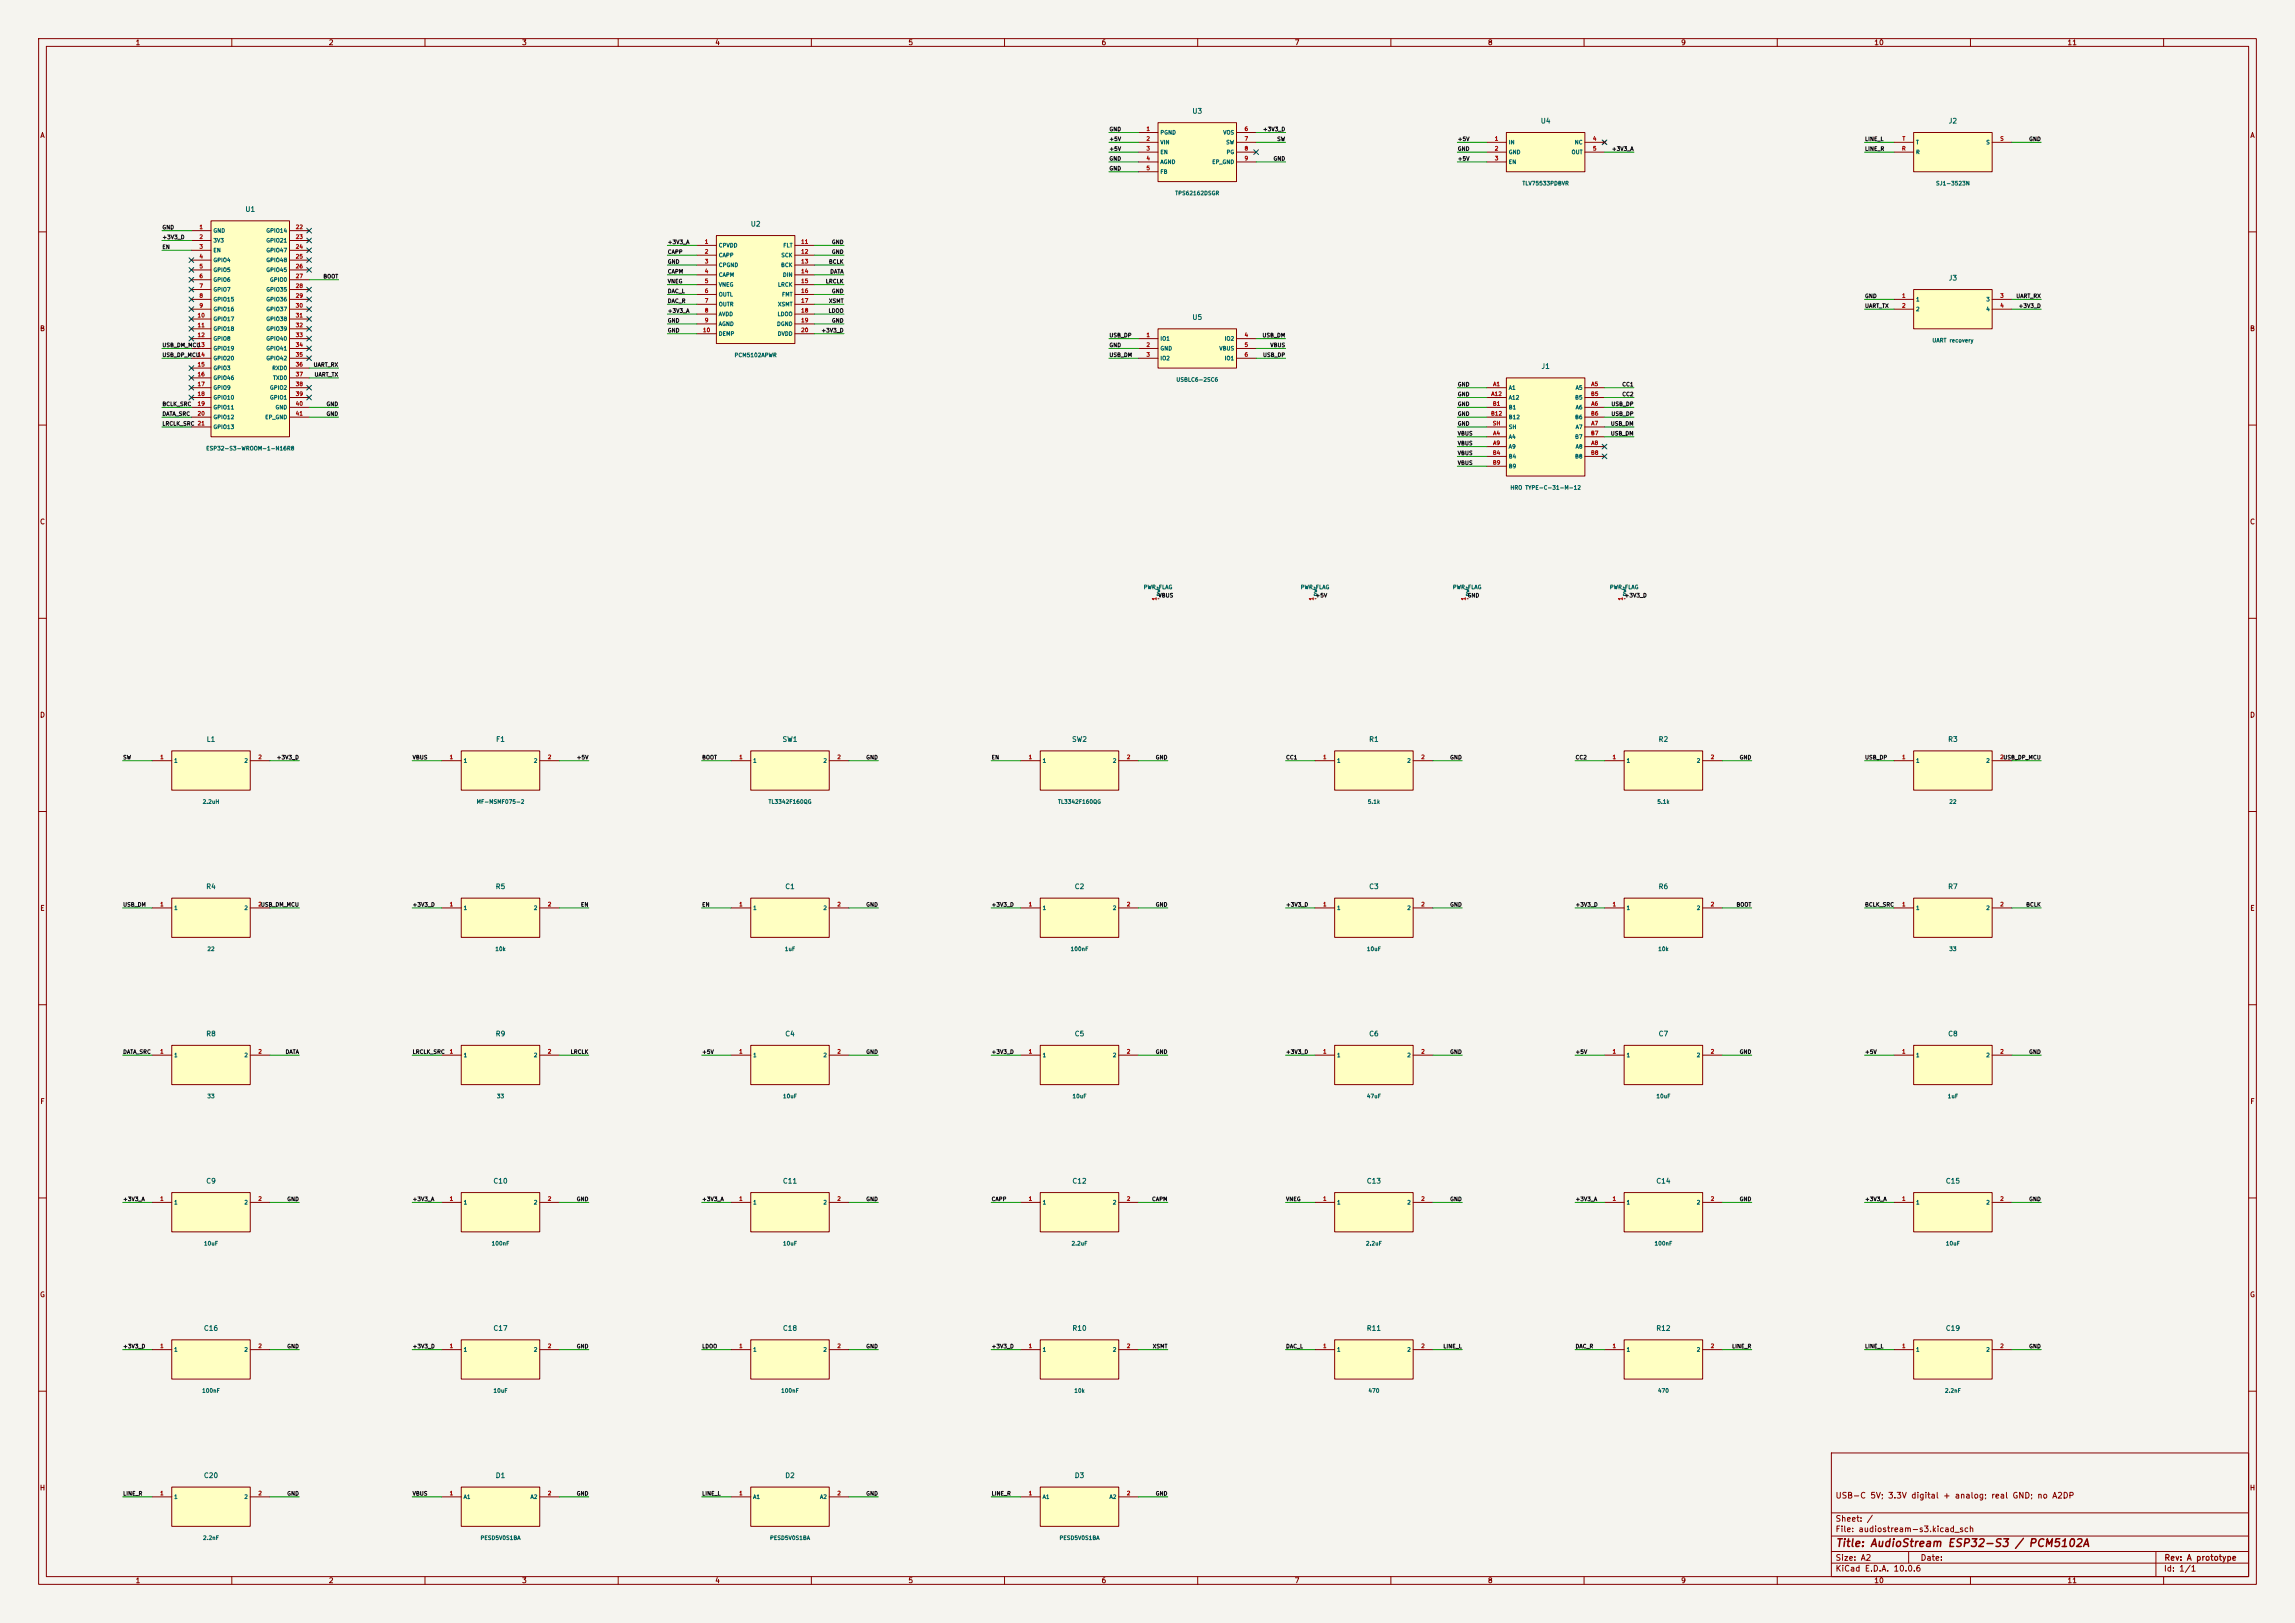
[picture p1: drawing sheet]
<svg xmlns="http://www.w3.org/2000/svg" width="594mm" height="420mm" viewBox="0 0 594 420" stroke-linecap="round" stroke-linejoin="round" font-family="sans-serif">
<defs><g id="words">
<text font-size="2" fill="#840000" x="475" y="400.8">Title: AudioStream ESP32-S3 / PCM5102A</text>
<g font-size="1.5" fill="#840000">
<text x="475" y="388.1">USB-C 5V; 3.3V digital + analog; real GND; no A2DP</text>
<text x="475" y="394.1">Sheet: /</text>
<text x="475" y="396.8">File: audiostream-s3.kicad_sch</text>
<text x="475" y="407">KiCad E.D.A. 10.0.6</text>
<text x="475" y="404.2">Size: A2</text>
<text x="497" y="404.2">Date:</text>
<text x="560" y="407">Id: 1/1</text>
<text x="560.1" y="404.2">Rev: A prototype</text>
</g>
<g font-size="1.3" fill="#840000">
<text x="35" y="12">1</text>
<text x="85" y="12">2</text>
<text x="135" y="12">3</text>
<text x="185" y="12">4</text>
<text x="235" y="12">5</text>
<text x="285" y="12">6</text>
<text x="335" y="12">7</text>
<text x="385" y="12">8</text>
<text x="435" y="12">9</text>
<text x="485" y="12">10</text>
<text x="535" y="12">11</text>
<text x="10.3" y="36">A</text>
<text x="582.3" y="36">A</text>
<text x="10.2" y="86">B</text>
<text x="582.2" y="86">B</text>
<text x="10.2" y="136">C</text>
<text x="582.2" y="136">C</text>
<text x="10.2" y="186">D</text>
<text x="582.2" y="186">D</text>
<text x="10.3" y="236">E</text>
<text x="582.3" y="236">E</text>
<text x="10.3" y="286">F</text>
<text x="582.3" y="286">F</text>
<text x="10.2" y="336">G</text>
<text x="582.2" y="336">G</text>
<text x="10.2" y="386">H</text>
<text x="582.2" y="386">H</text>
<text x="35" y="410">1</text>
<text x="85" y="410">2</text>
<text x="135" y="410">3</text>
<text x="185" y="410">4</text>
<text x="235" y="410">5</text>
<text x="285" y="410">6</text>
<text x="335" y="410">7</text>
<text x="385" y="410">8</text>
<text x="435" y="410">9</text>
<text x="485" y="410">10</text>
<text x="535" y="410">11</text>
</g>
<g font-size="1.3" fill="#006464">
<text x="308.5" y="29.7">U3</text>
<text x="398.7" y="32.3">U4</text>
<text x="504.2" y="32.3">J2</text>
<text x="63.4" y="55.1">U1</text>
<text x="194.2" y="58.9">U2</text>
<text x="504.2" y="72.9">J3</text>
<text x="308.5" y="83.1">U5</text>
<text x="398.8" y="95.8">J1</text>
<text x="53.4" y="192.3">L1</text>
<text x="128.3" y="192.3">F1</text>
<text x="202.4" y="192.3">SW1</text>
<text x="277.3" y="192.3">SW2</text>
<text x="354.2" y="192.3">R1</text>
<text x="429.2" y="192.3">R2</text>
<text x="504.1" y="192.3">R3</text>
<text x="53.2" y="230.4">R4</text>
<text x="128.2" y="230.4">R5</text>
<text x="203.1" y="230.4">C1</text>
<text x="278" y="230.4">C2</text>
<text x="354.2" y="230.4">C3</text>
<text x="429.2" y="230.4">R6</text>
<text x="504.1" y="230.4">R7</text>
<text x="53.2" y="268.5">R8</text>
<text x="128.2" y="268.5">R9</text>
<text x="203.1" y="268.5">C4</text>
<text x="278" y="268.5">C5</text>
<text x="354.2" y="268.5">C6</text>
<text x="429.2" y="268.5">C7</text>
<text x="504.1" y="268.5">C8</text>
<text x="53.2" y="306.6">C9</text>
<text x="127.6" y="306.6">C10</text>
<text x="202.5" y="306.6">C11</text>
<text x="277.4" y="306.6">C12</text>
<text x="353.6" y="306.6">C13</text>
<text x="428.6" y="306.6">C14</text>
<text x="503.5" y="306.6">C15</text>
<text x="52.6" y="344.7">C16</text>
<text x="127.6" y="344.7">C17</text>
<text x="202.5" y="344.7">C18</text>
<text x="277.4" y="344.7">R10</text>
<text x="353.6" y="344.7">R11</text>
<text x="428.6" y="344.7">R12</text>
<text x="503.5" y="344.7">C19</text>
<text x="52.6" y="382.8">C20</text>
<text x="128.2" y="382.8">D1</text>
<text x="203.1" y="382.8">D2</text>
<text x="278" y="382.8">D3</text>
</g>
<g font-size="1" fill="#0f0f0f">
<text x="287" y="34.2">GND</text>
<text x="326.8" y="34.2">+3V3_D</text>
<text x="287" y="36.7">+5V</text>
<text x="287" y="39.3">+5V</text>
<text x="287" y="41.8">GND</text>
<text x="329.5" y="41.8">GND</text>
<text x="330.4" y="36.7">SW</text>
<text x="377.2" y="41.8">+5V</text>
<text x="377.2" y="39.3">GND</text>
<text x="377.2" y="36.7">+5V</text>
<text x="417.1" y="39.3">+3V3_A</text>
<text x="482.6" y="39.3">LINE_R</text>
<text x="482.6" y="36.7">LINE_L</text>
<text x="525.1" y="36.7">GND</text>
<text x="287" y="44.3">GND</text>
<text x="41.9" y="59.6">GND</text>
<text x="41.9" y="64.7">EN</text>
<text x="41.9" y="62.1">+3V3_D</text>
<text x="172.7" y="65.9">CAPP</text>
<text x="172.7" y="63.4">+3V3_A</text>
<text x="215.2" y="63.4">GND</text>
<text x="215.2" y="65.9">GND</text>
<text x="172.7" y="71">CAPM</text>
<text x="172.7" y="68.5">GND</text>
<text x="214.4" y="68.5">BCLK</text>
<text x="214.8" y="71">DATA</text>
<text x="83.6" y="72.3">BOOT</text>
<text x="172.7" y="76.1">DAC_L</text>
<text x="172.7" y="73.6">VNEG</text>
<text x="213.6" y="73.6">LRCLK</text>
<text x="215.2" y="76.1">GND</text>
<text x="482.6" y="77.4">GND</text>
<text x="521.7" y="77.4">UART_RX</text>
<text x="172.7" y="83.7">GND</text>
<text x="172.7" y="81.2">+3V3_A</text>
<text x="172.7" y="78.6">DAC_R</text>
<text x="214.3" y="81.2">LDOO</text>
<text x="214.4" y="78.6">XSMT</text>
<text x="215.2" y="83.7">GND</text>
<text x="482.6" y="79.9">UART_TX</text>
<text x="522.4" y="79.9">+3V3_D</text>
<text x="172.7" y="86.3">GND</text>
<text x="212.5" y="86.3">+3V3_D</text>
<text x="287" y="87.5">USB_DP</text>
<text x="326.6" y="87.5">USB_DM</text>
<text x="41.9" y="92.6">USB_DP_MCU</text>
<text x="41.9" y="90.1">USB_DM_MCU</text>
<text x="81" y="95.1">UART_RX</text>
<text x="287" y="92.6">USB_DM</text>
<text x="287" y="90.1">GND</text>
<text x="326.8" y="92.6">USB_DP</text>
<text x="328.7" y="90.1">VBUS</text>
<text x="81.3" y="97.7">UART_TX</text>
<text x="377.2" y="100.2">GND</text>
<text x="419.8" y="100.2">CC1</text>
<text x="41.9" y="107.8">DATA_SRC</text>
<text x="41.9" y="105.3">BCLK_SRC</text>
<text x="84.4" y="105.3">GND</text>
<text x="84.4" y="107.8">GND</text>
<text x="377.2" y="107.8">GND</text>
<text x="377.2" y="105.3">GND</text>
<text x="377.2" y="102.8">GND</text>
<text x="416.9" y="105.3">USB_DP</text>
<text x="416.9" y="107.8">USB_DP</text>
<text x="419.8" y="102.8">CC2</text>
<text x="41.9" y="110.4">LRCLK_SRC 21</text>
<text x="377.2" y="112.9">VBUS</text>
<text x="377.2" y="110.4">GND</text>
<text x="416.8" y="110.4">USB_DM</text>
<text x="416.8" y="112.9">USB_DM</text>
<text x="377.2" y="118">VBUS</text>
<text x="377.2" y="115.5">VBUS</text>
<text x="377.2" y="120.5">VBUS</text>
<text x="299.7" y="154.8">VBUS</text>
<text x="340.4" y="154.8">+5V</text>
<text x="379.7" y="154.8">GND</text>
<text x="420.4" y="154.8">+3V3_D</text>
<text x="31.8" y="196.7">SW</text>
<text x="71.5" y="196.7">+3V3_D</text>
<text x="106.7" y="196.7">VBUS</text>
<text x="149.2" y="196.7">+5V</text>
<text x="181.6" y="196.7">BOOT</text>
<text x="224.1" y="196.7">GND</text>
<text x="256.5" y="196.7">EN</text>
<text x="299" y="196.7">GND</text>
<text x="332.7" y="196.7">CC1</text>
<text x="375.2" y="196.7">GND</text>
<text x="407.7" y="196.7">CC2</text>
<text x="450.1" y="196.7">GND</text>
<text x="482.6" y="196.7">USB_DP</text>
<text x="31.8" y="234.8">USB_DM</text>
<text x="67.4" y="234.8">USB_DM_MCU</text>
<text x="106.7" y="234.8">+3V3_D</text>
<text x="150.2" y="234.8">EN</text>
<text x="181.6" y="234.8">EN</text>
<text x="224.1" y="234.8">GND</text>
<text x="256.5" y="234.8">+3V3_D</text>
<text x="299" y="234.8">GND</text>
<text x="332.7" y="234.8">+3V3_D</text>
<text x="375.2" y="234.8">GND</text>
<text x="407.7" y="234.8">+3V3_D</text>
<text x="449.3" y="234.8">BOOT</text>
<text x="482.6" y="234.8">BCLK_SRC</text>
<text x="524.3" y="234.8">BCLK</text>
<text x="31.8" y="272.9">DATA_SRC</text>
<text x="73.8" y="272.9">DATA</text>
<text x="106.7" y="272.9">LRCLK_SRC</text>
<text x="147.6" y="272.9">LRCLK</text>
<text x="181.6" y="272.9">+5V</text>
<text x="224.1" y="272.9">GND</text>
<text x="256.5" y="272.9">+3V3_D</text>
<text x="299" y="272.9">GND</text>
<text x="332.7" y="272.9">+3V3_D</text>
<text x="375.2" y="272.9">GND</text>
<text x="407.7" y="272.9">+5V</text>
<text x="450.1" y="272.9">GND</text>
<text x="482.6" y="272.9">+5V</text>
<text x="525.1" y="272.9">GND</text>
<text x="31.8" y="311">+3V3_A</text>
<text x="74.2" y="311">GND</text>
<text x="106.7" y="311">+3V3_A</text>
<text x="149.2" y="311">GND</text>
<text x="181.6" y="311">+3V3_A</text>
<text x="224.1" y="311">GND</text>
<text x="256.5" y="311">CAPP</text>
<text x="298.1" y="311">CAPM</text>
<text x="332.7" y="311">VNEG</text>
<text x="375.2" y="311">GND</text>
<text x="407.7" y="311">+3V3_A</text>
<text x="450.1" y="311">GND</text>
<text x="482.6" y="311">+3V3_A</text>
<text x="525.1" y="311">GND</text>
<text x="31.8" y="349.1">+3V3_D</text>
<text x="74.2" y="349.1">GND</text>
<text x="106.7" y="349.1">+3V3_D</text>
<text x="149.2" y="349.1">GND</text>
<text x="181.6" y="349.1">LDOO</text>
<text x="224.1" y="349.1">GND</text>
<text x="256.5" y="349.1">+3V3_D</text>
<text x="298.3" y="349.1">XSMT</text>
<text x="332.7" y="349.1">DAC_L</text>
<text x="373.5" y="349.1">LINE_L</text>
<text x="407.7" y="349.1">DAC_R</text>
<text x="448.2" y="349.1">LINE_R</text>
<text x="482.6" y="349.1">LINE_L</text>
<text x="525.1" y="349.1">GND</text>
<text x="31.8" y="387.2">LINE_R</text>
<text x="74.2" y="387.2">GND</text>
<text x="106.7" y="387.2">VBUS</text>
<text x="149.2" y="387.2">GND</text>
<text x="181.6" y="387.2">LINE_L</text>
<text x="224.1" y="387.2">GND</text>
<text x="256.5" y="387.2">LINE_R</text>
<text x="299" y="387.2">GND</text>
</g>
<g font-size="1" fill="#a90000">
<text x="296.6" y="34.1">1</text>
<text x="322" y="34.1">6</text>
<text x="296.6" y="36.6">2</text>
<text x="296.6" y="39.2">3</text>
<text x="296.6" y="41.7">4</text>
<text x="322" y="36.6">7</text>
<text x="322" y="39.2">8</text>
<text x="322" y="41.7">9</text>
<text x="386.8" y="36.6">1</text>
<text x="386.8" y="39.2">2</text>
<text x="386.8" y="41.7">3</text>
<text x="412.2" y="36.6">4</text>
<text x="412.2" y="39.2">5</text>
<text x="492.2" y="39.2">R</text>
<text x="492.3" y="36.6">T</text>
<text x="517.6" y="36.6">S</text>
<text x="296.6" y="44.3">5</text>
<text x="51.5" y="59.5">1</text>
<text x="76.4" y="59.5">22</text>
<text x="51.5" y="62">2</text>
<text x="51.5" y="64.6">3</text>
<text x="76.4" y="62">23</text>
<text x="76.4" y="64.6">24</text>
<text x="182.3" y="63.3">1</text>
<text x="182.3" y="65.9">2</text>
<text x="207.2" y="63.3">11</text>
<text x="207.2" y="65.9">12</text>
<text x="51.5" y="67.1">4</text>
<text x="51.5" y="69.7">5</text>
<text x="76.4" y="67.1">25</text>
<text x="76.4" y="69.7">26</text>
<text x="182.3" y="68.4">3</text>
<text x="182.3" y="70.9">4</text>
<text x="207.2" y="68.4">13</text>
<text x="207.2" y="70.9">14</text>
<text x="51.5" y="72.2">6</text>
<text x="51.5" y="74.7">7</text>
<text x="51.5" y="77.3">8</text>
<text x="76.4" y="72.2">27</text>
<text x="76.4" y="74.7">28</text>
<text x="76.4" y="77.3">29</text>
<text x="182.3" y="73.5">5</text>
<text x="182.3" y="76">6</text>
<text x="207.2" y="73.5">15</text>
<text x="207.2" y="76">16</text>
<text x="492.2" y="77.3">1</text>
<text x="517.6" y="77.3">3</text>
<text x="51" y="82.4">10</text>
<text x="51.5" y="79.8">9</text>
<text x="76.4" y="79.8">30</text>
<text x="76.4" y="82.4">31</text>
<text x="182.3" y="78.6">7</text>
<text x="182.3" y="81.1">8</text>
<text x="182.3" y="83.6">9</text>
<text x="207.2" y="78.6">17</text>
<text x="207.2" y="81.1">18</text>
<text x="207.2" y="83.6">19</text>
<text x="492.2" y="79.8">2</text>
<text x="517.6" y="79.8">4</text>
<text x="51" y="84.9">11</text>
<text x="51" y="87.4">12</text>
<text x="51" y="90">13</text>
<text x="76.4" y="84.9">32</text>
<text x="76.4" y="87.4">33</text>
<text x="76.4" y="90">34</text>
<text x="181.8" y="86.2">10</text>
<text x="207.2" y="86.2">20</text>
<text x="296.6" y="87.4">1</text>
<text x="296.6" y="90">2</text>
<text x="322" y="87.4">4</text>
<text x="322" y="90">5</text>
<text x="51" y="92.5">14</text>
<text x="51" y="95.1">15</text>
<text x="76.4" y="92.5">35</text>
<text x="76.4" y="95.1">36</text>
<text x="296.6" y="92.5">3</text>
<text x="322" y="92.5">6</text>
<text x="51" y="97.6">16</text>
<text x="51" y="100.1">17</text>
<text x="76.4" y="97.6">37</text>
<text x="76.4" y="100.1">38</text>
<text x="386.3" y="100.1">A1</text>
<text x="411.7" y="100.1">A5</text>
<text x="51" y="102.7">18</text>
<text x="51" y="105.2">19</text>
<text x="51" y="107.8">20</text>
<text x="76.4" y="102.7">39</text>
<text x="76.4" y="105.2">40</text>
<text x="76.4" y="107.8">41</text>
<text x="385.8" y="107.8">B12</text>
<text x="385.9" y="102.7">A12</text>
<text x="386.3" y="105.2">B1</text>
<text x="411.7" y="102.7">B5</text>
<text x="411.7" y="107.8">B6</text>
<text x="411.7" y="105.2">A6</text>
<text x="386.2" y="110.3">SH</text>
<text x="386.3" y="112.8">A4</text>
<text x="411.7" y="112.8">B7</text>
<text x="411.7" y="110.3">A7</text>
<text x="386.3" y="117.9">B4</text>
<text x="386.3" y="115.4">A9</text>
<text x="411.7" y="117.9">B8</text>
<text x="411.7" y="115.4">A8</text>
<text x="386.3" y="120.5">B9</text>
<text x="299.5" y="155.5" transform="rotate(-90 299.5 155.5)">1</text>
<text x="340.2" y="155.5" transform="rotate(-90 340.2 155.5)">1</text>
<text x="379.5" y="155.5" transform="rotate(-90 379.5 155.5)">1</text>
<text x="420.2" y="155.5" transform="rotate(-90 420.2 155.5)">1</text>
<text x="41.3" y="196.7">1</text>
<text x="66.7" y="196.7">2</text>
<text x="116.3" y="196.7">1</text>
<text x="141.7" y="196.7">2</text>
<text x="191.2" y="196.7">1</text>
<text x="216.6" y="196.7">2</text>
<text x="266.1" y="196.7">1</text>
<text x="291.5" y="196.7">2</text>
<text x="342.3" y="196.7">1</text>
<text x="367.7" y="196.7">2</text>
<text x="417.3" y="196.7">1</text>
<text x="442.7" y="196.7">2</text>
<text x="492.2" y="196.7">1</text>
<text x="517.6" y="196.7">2USB_DP_MCU</text>
<text x="41.3" y="234.8">1</text>
<text x="66.7" y="234.8">2</text>
<text x="116.3" y="234.8">1</text>
<text x="141.7" y="234.8">2</text>
<text x="191.2" y="234.8">1</text>
<text x="216.6" y="234.8">2</text>
<text x="266.1" y="234.8">1</text>
<text x="291.5" y="234.8">2</text>
<text x="342.3" y="234.8">1</text>
<text x="367.7" y="234.8">2</text>
<text x="417.3" y="234.8">1</text>
<text x="442.7" y="234.8">2</text>
<text x="492.2" y="234.8">1</text>
<text x="517.6" y="234.8">2</text>
<text x="41.3" y="272.9">1</text>
<text x="66.7" y="272.9">2</text>
<text x="116.3" y="272.9">1</text>
<text x="141.7" y="272.9">2</text>
<text x="191.2" y="272.9">1</text>
<text x="216.6" y="272.9">2</text>
<text x="266.1" y="272.9">1</text>
<text x="291.5" y="272.9">2</text>
<text x="342.3" y="272.9">1</text>
<text x="367.7" y="272.9">2</text>
<text x="417.3" y="272.9">1</text>
<text x="442.7" y="272.9">2</text>
<text x="492.2" y="272.9">1</text>
<text x="517.6" y="272.9">2</text>
<text x="41.3" y="311">1</text>
<text x="66.7" y="311">2</text>
<text x="116.3" y="311">1</text>
<text x="141.7" y="311">2</text>
<text x="191.2" y="311">1</text>
<text x="216.6" y="311">2</text>
<text x="266.1" y="311">1</text>
<text x="291.5" y="311">2</text>
<text x="342.3" y="311">1</text>
<text x="367.7" y="311">2</text>
<text x="417.3" y="311">1</text>
<text x="442.7" y="311">2</text>
<text x="492.2" y="311">1</text>
<text x="517.6" y="311">2</text>
<text x="41.3" y="349.1">1</text>
<text x="66.7" y="349.1">2</text>
<text x="116.3" y="349.1">1</text>
<text x="141.7" y="349.1">2</text>
<text x="191.2" y="349.1">1</text>
<text x="216.6" y="349.1">2</text>
<text x="266.1" y="349.1">1</text>
<text x="291.5" y="349.1">2</text>
<text x="342.3" y="349.1">1</text>
<text x="367.7" y="349.1">2</text>
<text x="417.3" y="349.1">1</text>
<text x="442.7" y="349.1">2</text>
<text x="492.2" y="349.1">1</text>
<text x="517.6" y="349.1">2</text>
<text x="41.3" y="387.2">1</text>
<text x="66.7" y="387.2">2</text>
<text x="116.3" y="387.2">1</text>
<text x="141.7" y="387.2">2</text>
<text x="191.2" y="387.2">1</text>
<text x="216.6" y="387.2">2</text>
<text x="266.1" y="387.2">1</text>
<text x="291.5" y="387.2">2</text>
</g>
<g font-size="1" fill="#006464">
<text x="300.2" y="35">PGND</text>
<text x="316.5" y="35">VOS</text>
<text x="300.2" y="37.6">VIN</text>
<text x="300.2" y="40.1">EN</text>
<text x="317.2" y="37.6">SW</text>
<text x="317.3" y="40.1">PG</text>
<text x="390.4" y="37.6">IN</text>
<text x="390.4" y="40.1">GND</text>
<text x="406.7" y="40.1">OUT</text>
<text x="407.5" y="37.6">NC</text>
<text x="495.8" y="40.1">R</text>
<text x="495.8" y="37.6">T</text>
<text x="514" y="37.6">S</text>
<text x="300.2" y="42.7">AGND</text>
<text x="300.2" y="45.2">FB</text>
<text x="313.6" y="42.7">EP_GND</text>
<text x="390.4" y="42.7">EN</text>
<text x="304.1" y="50.7">TPS62162DSGR</text>
<text x="393.9" y="48.2">TLV75533PDBVR</text>
<text x="501" y="48.2">SJ1-3523N</text>
<text x="55.1" y="60.4">GND</text>
<text x="55.1" y="63">3V3</text>
<text x="55.1" y="65.5">EN</text>
<text x="68.8" y="60.4">GPIO14</text>
<text x="68.8" y="63">GPIO21</text>
<text x="68.8" y="65.5">GPIO47</text>
<text x="185.9" y="64.3">CPVDD</text>
<text x="202.6" y="64.3">FLT</text>
<text x="55.1" y="68.1">GPIO4</text>
<text x="55.1" y="70.6">GPIO5</text>
<text x="68.8" y="68.1">GPIO48</text>
<text x="68.8" y="70.6">GPIO45</text>
<text x="185.9" y="66.8">CAPP</text>
<text x="185.9" y="69.3">CPGND</text>
<text x="185.9" y="71.9">CAPM</text>
<text x="202" y="69.3">BCK</text>
<text x="202.1" y="66.8">SCK</text>
<text x="202.5" y="71.9">DIN</text>
<text x="55.1" y="73.1">GPIO6</text>
<text x="55.1" y="75.7">GPIO7</text>
<text x="68.8" y="75.7">GPIO35</text>
<text x="69.8" y="73.1">GPIO0</text>
<text x="185.9" y="74.4">VNEG</text>
<text x="185.9" y="77">OUTL</text>
<text x="201.2" y="74.4">LRCK</text>
<text x="202.3" y="77">FMT</text>
<text x="55.1" y="78.2">GPIO15</text>
<text x="55.1" y="80.8">GPIO16</text>
<text x="55.1" y="83.3">GPIO17</text>
<text x="68.8" y="78.2">GPIO36</text>
<text x="68.8" y="80.8">GPIO37</text>
<text x="68.8" y="83.3">GPIO38</text>
<text x="185.9" y="79.5">OUTR</text>
<text x="185.9" y="82">AVDD</text>
<text x="201.1" y="82">LDOO</text>
<text x="201.2" y="79.5">XSMT</text>
<text x="495.8" y="78.2">1</text>
<text x="495.8" y="80.8">2</text>
<text x="514" y="78.2">3</text>
<text x="514" y="80.8">4</text>
<text x="55.1" y="85.8">GPIO18</text>
<text x="55.1" y="88.4">GPIO8</text>
<text x="68.8" y="85.8">GPIO39</text>
<text x="68.8" y="88.4">GPIO40</text>
<text x="185.9" y="84.6">AGND</text>
<text x="185.9" y="87.1">DEMP</text>
<text x="201" y="84.6">DGND</text>
<text x="201.2" y="87.1">DVDD</text>
<text x="300.2" y="88.4">IO1</text>
<text x="316.9" y="88.4">IO2</text>
<text x="500" y="88.8">UART recovery</text>
<text x="55.1" y="90.9">GPIO19</text>
<text x="55.1" y="93.5">GPIO20</text>
<text x="68.8" y="90.9">GPIO41</text>
<text x="68.8" y="93.5">GPIO42</text>
<text x="190" y="92.7">PCM5102APWR</text>
<text x="300.2" y="90.9">GND</text>
<text x="300.2" y="93.5">IO2</text>
<text x="315.5" y="90.9">VBUS</text>
<text x="316.9" y="93.5">IO1</text>
<text x="55.1" y="96">GPIO3</text>
<text x="55.1" y="98.5">GPIO46</text>
<text x="55.1" y="101.1">GPIO9</text>
<text x="69.8" y="101.1">GPIO2</text>
<text x="70.3" y="96">RXD0</text>
<text x="70.6" y="98.5">TXD0</text>
<text x="304.4" y="99">USBLC6-2SC6</text>
<text x="390.4" y="101.1">A1</text>
<text x="407.7" y="101.1">A5</text>
<text x="55.1" y="103.6">GPIO10</text>
<text x="55.1" y="106.2">GPIO11</text>
<text x="69.8" y="103.6">GPIO1</text>
<text x="71.2" y="106.2">GND</text>
<text x="390.4" y="103.6">A12</text>
<text x="390.4" y="106.2">B1</text>
<text x="407.6" y="103.6">B5</text>
<text x="407.7" y="106.2">A6</text>
<text x="55.1" y="108.7">GPIO12</text>
<text x="55.1" y="111.2">GPIO13</text>
<text x="68.5" y="108.7">EP_GND</text>
<text x="390.4" y="113.8">A4</text>
<text x="390.4" y="108.7">B12</text>
<text x="390.4" y="111.2">SH</text>
<text x="407.6" y="108.7">B6</text>
<text x="407.6" y="113.8">B7</text>
<text x="407.7" y="111.2">A7</text>
<text x="53.2" y="116.8">ESP32-S3-WROOM-1-N16R8</text>
<text x="390.4" y="116.3">A9</text>
<text x="390.4" y="118.9">B4</text>
<text x="407.6" y="118.9">B8</text>
<text x="407.7" y="116.3">A8</text>
<text x="390.4" y="121.4">B9</text>
<text x="390.8" y="126.9">HRO TYPE-C-31-M-12</text>
<text x="295.9" y="152.7">PWR_FLAG</text>
<text x="300.5" y="154.4" transform="rotate(-90 300.5 154.4)">pwr</text>
<text x="336.5" y="152.7">PWR_FLAG</text>
<text x="341.1" y="154.4" transform="rotate(-90 341.1 154.4)">pwr</text>
<text x="375.9" y="152.7">PWR_FLAG</text>
<text x="380.5" y="154.4" transform="rotate(-90 380.5 154.4)">pwr</text>
<text x="416.6" y="152.7">PWR_FLAG</text>
<text x="421.1" y="154.4" transform="rotate(-90 421.1 154.4)">pwr</text>
<text x="45" y="197.6">1</text>
<text x="63.1" y="197.6">2</text>
<text x="119.9" y="197.6">1</text>
<text x="138" y="197.6">2</text>
<text x="194.8" y="197.6">1</text>
<text x="213" y="197.6">2</text>
<text x="269.7" y="197.6">1</text>
<text x="287.9" y="197.6">2</text>
<text x="345.9" y="197.6">1</text>
<text x="364.1" y="197.6">2</text>
<text x="420.9" y="197.6">1</text>
<text x="439" y="197.6">2</text>
<text x="495.8" y="197.6">1</text>
<text x="514" y="197.6">2</text>
<text x="52.3" y="208.2">2.2uH</text>
<text x="123.2" y="208.2">MF-MSMF075-2</text>
<text x="198.8" y="208.2">TL3342F160QG</text>
<text x="273.7" y="208.2">TL3342F160QG</text>
<text x="353.9" y="208.2">5.1k</text>
<text x="428.8" y="208.2">5.1k</text>
<text x="504.4" y="208.2">22</text>
<text x="45" y="235.7">1</text>
<text x="63.1" y="235.7">2</text>
<text x="119.9" y="235.7">1</text>
<text x="138" y="235.7">2</text>
<text x="194.8" y="235.7">1</text>
<text x="213" y="235.7">2</text>
<text x="269.7" y="235.7">1</text>
<text x="287.9" y="235.7">2</text>
<text x="345.9" y="235.7">1</text>
<text x="364.1" y="235.7">2</text>
<text x="420.9" y="235.7">1</text>
<text x="439" y="235.7">2</text>
<text x="495.8" y="235.7">1</text>
<text x="514" y="235.7">2</text>
<text x="53.6" y="246.3">22</text>
<text x="128.1" y="246.3">10k</text>
<text x="203" y="246.3">1uF</text>
<text x="277" y="246.3">100nF</text>
<text x="353.7" y="246.3">10uF</text>
<text x="429.1" y="246.3">10k</text>
<text x="504.4" y="246.3">33</text>
<text x="45" y="273.8">1</text>
<text x="63.1" y="273.8">2</text>
<text x="119.9" y="273.8">1</text>
<text x="138" y="273.8">2</text>
<text x="194.8" y="273.8">1</text>
<text x="213" y="273.8">2</text>
<text x="269.7" y="273.8">1</text>
<text x="287.9" y="273.8">2</text>
<text x="345.9" y="273.8">1</text>
<text x="364.1" y="273.8">2</text>
<text x="420.9" y="273.8">1</text>
<text x="439" y="273.8">2</text>
<text x="495.8" y="273.8">1</text>
<text x="514" y="273.8">2</text>
<text x="53.6" y="284.4">33</text>
<text x="128.5" y="284.4">33</text>
<text x="202.5" y="284.4">10uF</text>
<text x="277.5" y="284.4">10uF</text>
<text x="353.7" y="284.4">47uF</text>
<text x="428.6" y="284.4">10uF</text>
<text x="504" y="284.4">1uF</text>
<text x="45" y="311.9">1</text>
<text x="63.1" y="311.9">2</text>
<text x="119.9" y="311.9">1</text>
<text x="138" y="311.9">2</text>
<text x="194.8" y="311.9">1</text>
<text x="213" y="311.9">2</text>
<text x="269.7" y="311.9">1</text>
<text x="287.9" y="311.9">2</text>
<text x="345.9" y="311.9">1</text>
<text x="364.1" y="311.9">2</text>
<text x="420.9" y="311.9">1</text>
<text x="439" y="311.9">2</text>
<text x="495.8" y="311.9">1</text>
<text x="514" y="311.9">2</text>
<text x="52.7" y="322.5">10uF</text>
<text x="127.1" y="322.5">100nF</text>
<text x="202.5" y="322.5">10uF</text>
<text x="277.2" y="322.5">2.2uF</text>
<text x="353.4" y="322.5">2.2uF</text>
<text x="428.1" y="322.5">100nF</text>
<text x="503.5" y="322.5">10uF</text>
<text x="45" y="350">1</text>
<text x="63.1" y="350">2</text>
<text x="119.9" y="350">1</text>
<text x="138" y="350">2</text>
<text x="194.8" y="350">1</text>
<text x="213" y="350">2</text>
<text x="269.7" y="350">1</text>
<text x="287.9" y="350">2</text>
<text x="345.9" y="350">1</text>
<text x="364.1" y="350">2</text>
<text x="420.9" y="350">1</text>
<text x="439" y="350">2</text>
<text x="495.8" y="350">1</text>
<text x="514" y="350">2</text>
<text x="52.2" y="360.6">100nF</text>
<text x="127.6" y="360.6">10uF</text>
<text x="202.1" y="360.6">100nF</text>
<text x="277.9" y="360.6">10k</text>
<text x="354.1" y="360.6">470</text>
<text x="429" y="360.6">470</text>
<text x="503.3" y="360.6">2.2nF</text>
<text x="45" y="388.1">1</text>
<text x="63.1" y="388.1">2</text>
<text x="119.9" y="388.1">A1</text>
<text x="137.2" y="388.1">A2</text>
<text x="194.8" y="388.1">A1</text>
<text x="212.1" y="388.1">A2</text>
<text x="269.7" y="388.1">A1</text>
<text x="287.1" y="388.1">A2</text>
<text x="52.4" y="398.7">2.2nF</text>
<text x="124.2" y="398.7">PESD5V0S1BA</text>
<text x="199.2" y="398.7">PESD5V0S1BA</text>
<text x="274.1" y="398.7">PESD5V0S1BA</text>
</g>
</g></defs>
<path d="M0 0h594v420h-594z" fill="#f5f4ef" stroke="#f5f4ef" stroke-width=".26"/>
<g fill="none" stroke="#840000" stroke-width=".26">
<path d="M10 10h574v400h-574zM12 12h570v396h-570zM60 10v2M110 10v2M160 10v2M210 10v2M260 10v2M310 10v2M360 10v2M410 10v2M460 10v2M510 10v2"/>
<path d="M560 10v2M10 60h2M582 60h2M10 110h2M582 110h2M10 160h2M582 160h2M10 210h2M582 210h2M10 260h2M582 260h2M10 310h2"/>
<path d="M582 310h2M10 360h2M474 376h108v32h-108zM582 360h2M474 397.5h108M474 391.5h108M60 408v2M110 408v2M160 408v2M210 408v2M260 408v2M310 408v2"/>
<path d="M360 408v2M410 408v2M460 408v2M474 404.5h108M474 401.5h108M494 401.5v3M510 408v2M558 401.5v6.5M560 408v2"/>
</g>
<path d="M119.4 270.5h20.3v10.2h-20.3z" fill="#ffffc2"/>
<path d="M114.3 273.1h5.1M119.4 270.5h20.3v10.2h-20.3zM139.7 273.1h5.1" fill="none" stroke="#840000" stroke-width=".26"/>
<path d="M269.2 194.3h20.4v10.2h-20.4z" fill="#ffffc2"/>
<path d="M264.2 196.9h5M269.2 194.3h20.4v10.2h-20.4zM289.6 196.9h5" fill="none" stroke="#840000" stroke-width=".26"/>
<path d="M44.4 232.4h20.4v10.2h-20.4z" fill="#ffffc2"/>
<path d="M39.4 235h5M44.4 232.4h20.4v10.2h-20.4zM64.8 235h5" fill="none" stroke="#840000" stroke-width=".26"/>
<path d="M54.6 57.2h20.3v55.8h-20.3z" fill="#ffffc2"/>
<g fill="none" stroke="#840000" stroke-width=".26">
<path d="M49.5 59.7h5.1M54.6 57.2h20.3v55.8h-20.3zM74.9 59.7h5.1M49.5 62.2h5.1M49.5 64.8h5.1M49.5 67.3h5.1M49.5 69.9h5.1M49.5 72.4h5.1M49.5 74.9h5.1M49.5 77.5h5.1M74.9 62.2h5.1M74.9 64.8h5.1"/>
<path d="M74.9 67.3h5.1M74.9 69.9h5.1M74.9 72.4h5.1M74.9 74.9h5.1M74.9 77.5h5.1M49.5 80h5.1M49.5 82.6h5.1M49.5 85.1h5.1M49.5 87.6h5.1M49.5 90.2h5.1M49.5 92.7h5.1M49.5 95.3h5.1"/>
<path d="M49.5 97.8h5.1M74.9 80h5.1M74.9 82.6h5.1M74.9 85.1h5.1M74.9 87.6h5.1M74.9 90.2h5.1M74.9 92.7h5.1M74.9 95.3h5.1M74.9 97.8h5.1M49.5 100.3h5.1M49.5 102.9h5.1M49.5 105.4h5.1"/>
<path d="M49.5 108h5.1M49.5 110.5h5.1M74.9 100.3h5.1M74.9 102.9h5.1M74.9 105.4h5.1M74.9 108h5.1"/>
</g>
<path d="M185.4 61h20.3v27.9h-20.3z" fill="#ffffc2"/>
<g fill="none" stroke="#840000" stroke-width=".26">
<path d="M180.3 63.5h5.1M180.3 66h5.1M180.3 68.6h5.1M180.3 71.1h5.1M180.3 73.7h5.1M180.3 76.2h5.1M180.3 78.7h5.1M185.4 61h20.3v27.9h-20.3zM205.7 63.5h5.1M205.7 66h5.1M205.7 68.6h5.1M205.7 71.1h5.1"/>
<path d="M205.7 73.7h5.1M205.7 76.2h5.1M205.7 78.7h5.1M180.3 81.3h5.1M180.3 83.8h5.1M180.3 86.4h5.1M205.7 81.3h5.1M205.7 83.8h5.1M205.7 86.4h5.1"/>
</g>
<path d="M299.7 31.8h20.3v15.2h-20.3z" fill="#ffffc2"/>
<path d="M294.6 34.3h5.1M294.6 36.8h5.1M294.6 39.4h5.1M299.7 31.8h20.3v15.2h-20.3zM320 34.3h5.1M320 36.8h5.1M320 39.4h5.1M294.6 41.9h5.1M294.6 44.5h5.1M320 41.9h5.1" fill="none" stroke="#840000" stroke-width=".26"/>
<path d="M269.2 232.4h20.4v10.2h-20.4z" fill="#ffffc2"/>
<path d="M264.2 235h5M269.2 232.4h20.4v10.2h-20.4zM289.6 235h5" fill="none" stroke="#840000" stroke-width=".26"/>
<path d="M44.4 194.3h20.4v10.2h-20.4z" fill="#ffffc2"/>
<path d="M39.4 196.9h5M44.4 194.3h20.4v10.2h-20.4zM64.8 196.9h5" fill="none" stroke="#840000" stroke-width=".26"/>
<path d="M119.4 194.3h20.3v10.2h-20.3z" fill="#ffffc2"/>
<path d="M114.3 196.9h5.1M119.4 194.3h20.3v10.2h-20.3zM139.7 196.9h5.1" fill="none" stroke="#840000" stroke-width=".26"/>
<path d="M269.2 270.5h20.4v10.2h-20.4z" fill="#ffffc2"/>
<path d="M264.2 273.1h5M269.2 270.5h20.4v10.2h-20.4zM289.6 273.1h5" fill="none" stroke="#840000" stroke-width=".26"/>
<path d="M269.2 384.8h20.4v10.2h-20.4z" fill="#ffffc2"/>
<path d="M264.2 387.4h5M269.2 384.8h20.4v10.2h-20.4zM289.6 387.4h5" fill="none" stroke="#840000" stroke-width=".26"/>
<path d="M119.4 232.4h20.3v10.2h-20.3z" fill="#ffffc2"/>
<path d="M114.3 235h5.1M119.4 232.4h20.3v10.2h-20.3zM139.7 235h5.1" fill="none" stroke="#840000" stroke-width=".26"/>
<path d="M389.9 97.8h20.3v25.4h-20.3z" fill="#ffffc2"/>
<g fill="none" stroke="#840000" stroke-width=".26">
<path d="M389.9 97.8h20.3v25.4h-20.3zM384.8 100.3h5.1M384.8 113h5.1M384.8 105.4h5.1M384.8 110.5h5.1M384.8 115.6h5.1M384.8 102.9h5.1M384.8 118.1h5.1M384.8 108h5.1M410.2 100.3h5.1M410.2 113h5.1M410.2 105.4h5.1"/>
<path d="M410.2 110.5h5.1M410.2 115.6h5.1M410.2 102.9h5.1M410.2 118.1h5.1M410.2 108h5.1M384.8 120.7h5.1"/>
</g>
<path d="M420.4 346.7h20.3v10.2h-20.3z" fill="#ffffc2"/>
<path d="M415.3 349.3h5.1M420.4 346.7h20.3v10.2h-20.3zM440.7 349.3h5.1" fill="none" stroke="#840000" stroke-width=".26"/>
<path d="M495.3 346.7h20.3v10.2h-20.3z" fill="#ffffc2"/>
<path d="M490.2 349.3h5.1M495.3 346.7h20.3v10.2h-20.3zM515.6 349.3h5.1" fill="none" stroke="#840000" stroke-width=".26"/>
<path d="M495.3 308.6h20.3v10.2h-20.3z" fill="#ffffc2"/>
<path d="M490.2 311.2h5.1M495.3 308.6h20.3v10.2h-20.3zM515.6 311.2h5.1" fill="none" stroke="#840000" stroke-width=".26"/>
<path d="M194.3 232.4h20.3v10.2h-20.3z" fill="#ffffc2"/>
<path d="M189.2 235h5.1M194.3 232.4h20.3v10.2h-20.3zM214.6 235h5.1" fill="none" stroke="#840000" stroke-width=".26"/>
<path d="M389.9 34.3h20.3v10.2h-20.3z" fill="#ffffc2"/>
<path d="M384.8 36.8h5.1M384.8 39.4h5.1M389.9 34.3h20.3v10.2h-20.3zM410.2 36.8h5.1M410.2 39.4h5.1M414.9 36.4l.8 .8M415.7 36.4l-.8 .8M384.8 41.9h5.1" fill="none" stroke="#840000" stroke-width=".26"/>
<path d="M194.3 270.5h20.3v10.2h-20.3z" fill="#ffffc2"/>
<path d="M189.2 273.1h5.1M194.3 270.5h20.3v10.2h-20.3zM214.6 273.1h5.1" fill="none" stroke="#840000" stroke-width=".26"/>
<path d="M495.3 270.5h20.3v10.2h-20.3z" fill="#ffffc2"/>
<path d="M490.2 273.1h5.1M495.3 270.5h20.3v10.2h-20.3zM515.6 273.1h5.1" fill="none" stroke="#840000" stroke-width=".26"/>
<path d="M495.3 232.4h20.3v10.2h-20.3z" fill="#ffffc2"/>
<path d="M490.2 235h5.1M495.3 232.4h20.3v10.2h-20.3zM515.6 235h5.1" fill="none" stroke="#840000" stroke-width=".26"/>
<path d="M420.4 270.5h20.3v10.2h-20.3z" fill="#ffffc2"/>
<path d="M415.3 273.1h5.1M420.4 270.5h20.3v10.2h-20.3zM440.7 273.1h5.1" fill="none" stroke="#840000" stroke-width=".26"/>
<path d="M269.2 308.6h20.4v10.2h-20.4z" fill="#ffffc2"/>
<path d="M264.2 311.2h5M269.2 308.6h20.4v10.2h-20.4zM289.6 311.2h5" fill="none" stroke="#840000" stroke-width=".26"/>
<path d="M420.4 308.6h20.3v10.2h-20.3z" fill="#ffffc2"/>
<path d="M415.3 311.2h5.1M420.4 308.6h20.3v10.2h-20.3zM440.7 311.2h5.1" fill="none" stroke="#840000" stroke-width=".26"/>
<path d="M420.4 232.4h20.3v10.2h-20.3z" fill="#ffffc2"/>
<path d="M415.3 235h5.1M420.4 232.4h20.3v10.2h-20.3zM440.7 235h5.1" fill="none" stroke="#840000" stroke-width=".26"/>
<path d="M269.2 346.7h20.4v10.2h-20.4z" fill="#ffffc2"/>
<path d="M264.2 349.3h5M269.2 346.7h20.4v10.2h-20.4zM289.6 349.3h5" fill="none" stroke="#840000" stroke-width=".26"/>
<path d="M194.3 346.7h20.3v10.2h-20.3z" fill="#ffffc2"/>
<path d="M189.2 349.3h5.1M194.3 346.7h20.3v10.2h-20.3zM214.6 349.3h5.1" fill="none" stroke="#840000" stroke-width=".26"/>
<path d="M194.3 384.8h20.3v10.2h-20.3z" fill="#ffffc2"/>
<path d="M189.2 387.4h5.1M194.3 384.8h20.3v10.2h-20.3zM214.6 387.4h5.1" fill="none" stroke="#840000" stroke-width=".26"/>
<path d="M44.4 270.5h20.4v10.2h-20.4z" fill="#ffffc2"/>
<path d="M39.4 273.1h5M44.4 270.5h20.4v10.2h-20.4zM64.8 273.1h5" fill="none" stroke="#840000" stroke-width=".26"/>
<path d="M345.4 270.5h20.4v10.2h-20.4z" fill="#ffffc2"/>
<path d="M340.4 273.1h5M345.4 270.5h20.4v10.2h-20.4zM365.8 273.1h5" fill="none" stroke="#840000" stroke-width=".26"/>
<path d="M345.4 232.4h20.4v10.2h-20.4z" fill="#ffffc2"/>
<path d="M340.4 235h5M345.4 232.4h20.4v10.2h-20.4zM365.8 235h5" fill="none" stroke="#840000" stroke-width=".26"/>
<path d="M194.3 308.6h20.3v10.2h-20.3z" fill="#ffffc2"/>
<path d="M189.2 311.2h5.1M194.3 308.6h20.3v10.2h-20.3zM214.6 311.2h5.1" fill="none" stroke="#840000" stroke-width=".26"/>
<path d="M345.4 346.7h20.4v10.2h-20.4z" fill="#ffffc2"/>
<path d="M340.4 349.3h5M345.4 346.7h20.4v10.2h-20.4zM365.8 349.3h5" fill="none" stroke="#840000" stroke-width=".26"/>
<path d="M345.4 308.6h20.4v10.2h-20.4z" fill="#ffffc2"/>
<path d="M340.4 311.2h5M345.4 308.6h20.4v10.2h-20.4zM365.8 311.2h5" fill="none" stroke="#840000" stroke-width=".26"/>
<path d="M299.7 85.1h20.3v10.2h-20.3z" fill="#ffffc2"/>
<path d="M294.6 87.6h5.1M294.6 90.2h5.1M294.6 92.7h5.1M299.7 85.1h20.3v10.2h-20.3zM320 87.6h5.1M320 90.2h5.1M320 92.7h5.1" fill="none" stroke="#840000" stroke-width=".26"/>
<path d="M119.4 308.6h20.3v10.2h-20.3z" fill="#ffffc2"/>
<path d="M114.3 311.2h5.1M119.4 308.6h20.3v10.2h-20.3zM139.7 311.2h5.1" fill="none" stroke="#840000" stroke-width=".26"/>
<path d="M194.3 194.3h20.3v10.2h-20.3z" fill="#ffffc2"/>
<path d="M189.2 196.9h5.1M194.3 194.3h20.3v10.2h-20.3zM214.6 196.9h5.1" fill="none" stroke="#840000" stroke-width=".26"/>
<path d="M495.3 194.3h20.3v10.2h-20.3z" fill="#ffffc2"/>
<path d="M490.2 196.9h5.1M495.3 194.3h20.3v10.2h-20.3zM515.6 196.9h5.1" fill="none" stroke="#840000" stroke-width=".26"/>
<path d="M44.4 346.7h20.4v10.2h-20.4z" fill="#ffffc2"/>
<path d="M39.4 349.3h5M44.4 346.7h20.4v10.2h-20.4zM64.8 349.3h5" fill="none" stroke="#840000" stroke-width=".26"/>
<path d="M44.4 384.8h20.4v10.2h-20.4z" fill="#ffffc2"/>
<path d="M299.7 154.9h.1M340.4 154.9h.1M39.4 387.4h5M44.4 384.8h20.4v10.2h-20.4zM64.8 387.4h5" fill="none" stroke="#840000" stroke-width=".26"/>
<path d="M495.3 74.9h20.3v10.2h-20.3z" fill="#ffffc2"/>
<path d="M490.2 77.5h5.1M495.3 74.9h20.3v10.2h-20.3zM515.6 77.5h5.1M490.2 80h5.1M515.6 80h5.1" fill="none" stroke="#840000" stroke-width=".26"/>
<path d="M119.4 346.7h20.3v10.2h-20.3z" fill="#ffffc2"/>
<path d="M114.3 349.3h5.1M119.4 346.7h20.3v10.2h-20.3zM139.7 349.3h5.1" fill="none" stroke="#840000" stroke-width=".26"/>
<path d="M119.4 384.8h20.3v10.2h-20.3z" fill="#ffffc2"/>
<path d="M420.4 154.9h.1M114.3 387.4h5.1M119.4 384.8h20.3v10.2h-20.3zM139.7 387.4h5.1" fill="none" stroke="#840000" stroke-width=".26"/>
<path d="M420.4 194.3h20.3v10.2h-20.3z" fill="#ffffc2"/>
<path d="M415.3 196.9h5.1M420.4 194.3h20.3v10.2h-20.3zM440.7 196.9h5.1" fill="none" stroke="#840000" stroke-width=".26"/>
<path d="M495.3 34.3h20.3v10.2h-20.3z" fill="#ffffc2"/>
<path d="M490.2 39.4h5.1M490.2 36.8h5.1M495.3 34.3h20.3v10.2h-20.3zM515.6 36.8h5.1" fill="none" stroke="#840000" stroke-width=".26"/>
<path d="M44.4 308.6h20.4v10.2h-20.4z" fill="#ffffc2"/>
<path d="M39.4 311.2h5M44.4 308.6h20.4v10.2h-20.4zM64.8 311.2h5" fill="none" stroke="#840000" stroke-width=".26"/>
<path d="M345.4 194.3h20.4v10.2h-20.4z" fill="#ffffc2"/>
<path d="M379.7 154.9h.1M340.4 196.9h5M345.4 194.3h20.4v10.2h-20.4zM365.8 196.9h5" fill="none" stroke="#840000" stroke-width=".26"/>
<g fill="none" stroke="#009600" stroke-width=".26">
<path d="M287 34.3h7.6M287 39.4h7.6M287 36.8h7.6M325.1 34.3h7.6M325.1 36.8h7.6M377.2 39.4h7.6M377.2 36.8h7.6M415.3 39.4h7.6M482.6 39.4h7.6M482.6 36.8h7.6M520.7 36.8h7.6M41.9 59.7h7.6"/>
<path d="M287 44.5h7.6M287 41.9h7.6M325.1 41.9h7.6M377.2 41.9h7.6M41.9 62.2h7.6M41.9 64.8h7.6M80 72.4h7.6M172.7 76.2h7.6M172.7 73.7h7.6M172.7 71.1h7.6M172.7 63.5h7.6M172.7 78.7h7.6"/>
<path d="M172.7 68.6h7.6M172.7 66h7.6M210.8 76.2h7.6M210.8 73.7h7.6M210.8 71.1h7.6M210.8 63.5h7.6M210.8 78.7h7.6M210.8 68.6h7.6M210.8 66h7.6M482.6 77.5h7.6M520.7 77.5h7.6M41.9 92.7h7.6"/>
<path d="M41.9 90.2h7.6M80 97.8h7.6M80 95.3h7.6M172.7 83.8h7.6M172.7 81.3h7.6M172.7 86.4h7.6M210.8 83.8h7.6M210.8 81.3h7.6M210.8 86.4h7.6M287 92.7h7.6M287 90.2h7.6M287 87.6h7.6"/>
<path d="M325.1 92.7h7.6M325.1 90.2h7.6M325.1 87.6h7.6M482.6 80h7.6M520.7 80h7.6M41.9 105.4h7.6M41.9 108h7.6M41.9 110.5h7.6M80 105.4h7.6M80 108h7.6M377.2 105.4h7.6M377.2 108h7.6"/>
<path d="M377.2 110.5h7.6M377.2 102.9h7.6M377.2 100.3h7.6M377.2 115.6h7.6M377.2 118.1h7.6M377.2 113h7.6M415.3 105.4h7.6M415.3 108h7.6M415.3 110.5h7.6M415.3 102.9h7.6M415.3 100.3h7.6M415.3 113h7.6"/>
<path d="M377.2 120.7h7.6M31.7 196.9h7.7M69.8 196.9h7.7M106.7 196.9h7.6M144.8 196.9h7.6M181.6 196.9h7.6M219.7 196.9h7.6M256.5 196.9h7.7M294.6 196.9h7.7M332.7 196.9h7.7M370.8 196.9h7.7M407.7 196.9h7.6"/>
<path d="M445.8 196.9h7.6M482.6 196.9h7.6M520.7 196.9h7.6M31.7 235h7.7M69.8 235h7.7M106.7 235h7.6M144.8 235h7.6M181.6 235h7.6M219.7 235h7.6M256.5 235h7.7M294.6 235h7.7M332.7 235h7.7"/>
<path d="M370.8 235h7.7M407.7 235h7.6M445.8 235h7.6M482.6 235h7.6M520.7 235h7.6M31.7 273.1h7.7M69.8 273.1h7.7M106.7 273.1h7.6M144.8 273.1h7.6M181.6 273.1h7.6M219.7 273.1h7.6M256.5 273.1h7.7"/>
<path d="M294.6 273.1h7.7M332.7 273.1h7.7M370.8 273.1h7.7M407.7 273.1h7.6M445.8 273.1h7.6M482.6 273.1h7.6M520.7 273.1h7.6M31.7 311.2h7.7M69.8 311.2h7.7M106.7 311.2h7.6M144.8 311.2h7.6M181.6 311.2h7.6"/>
<path d="M219.7 311.2h7.6M256.5 311.2h7.7M294.6 311.2h7.7M332.7 311.2h7.7M370.8 311.2h7.7M407.7 311.2h7.6M445.8 311.2h7.6M482.6 311.2h7.6M520.7 311.2h7.6M31.7 349.3h7.7M69.8 349.3h7.7M106.7 349.3h7.6"/>
<path d="M144.8 349.3h7.6M181.6 349.3h7.6M219.7 349.3h7.6M256.5 349.3h7.7M294.6 349.3h7.7M332.7 349.3h7.7M370.8 349.3h7.7M407.7 349.3h7.6M445.8 349.3h7.6M482.6 349.3h7.6M520.7 349.3h7.6M31.7 387.4h7.7"/>
<path d="M69.8 387.4h7.7M106.7 387.4h7.6M144.8 387.4h7.6M181.6 387.4h7.6M219.7 387.4h7.6M256.5 387.4h7.7M294.6 387.4h7.7"/>
</g>
<g fill="none" stroke="#000084" stroke-width=".26">
<path d="M324.5 38.8l1.2 1.2M325.7 38.8l-1.2 1.2M414.7 36.2l1.2 1.2M415.9 36.2l-1.2 1.2M79.4 59.1l1.2 1.2M80.6 59.1l-1.2 1.2M48.9 71.8l1.2 1.2M48.9 69.2l1.2 1.3M48.9 66.7l1.2 1.2M48.9 79.4l1.2 1.2M48.9 76.9l1.2 1.2M48.9 74.3l1.2 1.2"/>
<path d="M50.1 71.8l-1.2 1.2M50.1 69.2l-1.2 1.3M50.1 66.7l-1.2 1.2M50.1 79.4l-1.2 1.2M50.1 76.9l-1.2 1.2M50.1 74.3l-1.2 1.2M79.4 61.6l1.2 1.2M79.4 64.2l1.2 1.2M79.4 79.4l1.2 1.2M79.4 76.9l1.2 1.2M79.4 74.3l1.2 1.2M79.4 69.2l1.2 1.3"/>
<path d="M79.4 66.7l1.2 1.2M80.6 69.2l-1.2 1.3M80.6 66.7l-1.2 1.2M80.6 61.6l-1.2 1.2M80.6 64.2l-1.2 1.2M80.6 79.4l-1.2 1.2M80.6 76.9l-1.2 1.2M80.6 74.3l-1.2 1.2M48.9 99.7l1.2 1.2M48.9 97.2l1.2 1.2M48.9 84.5l1.2 1.2M48.9 81.9l1.2 1.3"/>
<path d="M48.9 94.6l1.2 1.3M48.9 87l1.2 1.2M50.1 99.7l-1.2 1.2M50.1 97.2l-1.2 1.2M50.1 94.6l-1.2 1.3M50.1 84.5l-1.2 1.2M50.1 81.9l-1.2 1.3M50.1 87l-1.2 1.2M79.4 99.7l1.2 1.2M79.4 81.9l1.2 1.3M79.4 84.5l1.2 1.2M79.4 87l1.2 1.2"/>
<path d="M79.4 89.6l1.2 1.2M79.4 92.1l1.2 1.2M80.6 99.7l-1.2 1.2M80.6 81.9l-1.2 1.3M80.6 84.5l-1.2 1.2M80.6 87l-1.2 1.2M80.6 89.6l-1.2 1.2M80.6 92.1l-1.2 1.2M48.9 102.3l1.2 1.2M50.1 102.3l-1.2 1.2M79.4 102.3l1.2 1.2M80.6 102.3l-1.2 1.2"/>
<path d="M414.7 115l1.2 1.2M414.7 117.5l1.2 1.2M415.9 115l-1.2 1.2M415.9 117.5l-1.2 1.2"/>
</g>
<use href="#words"/>
</svg>
